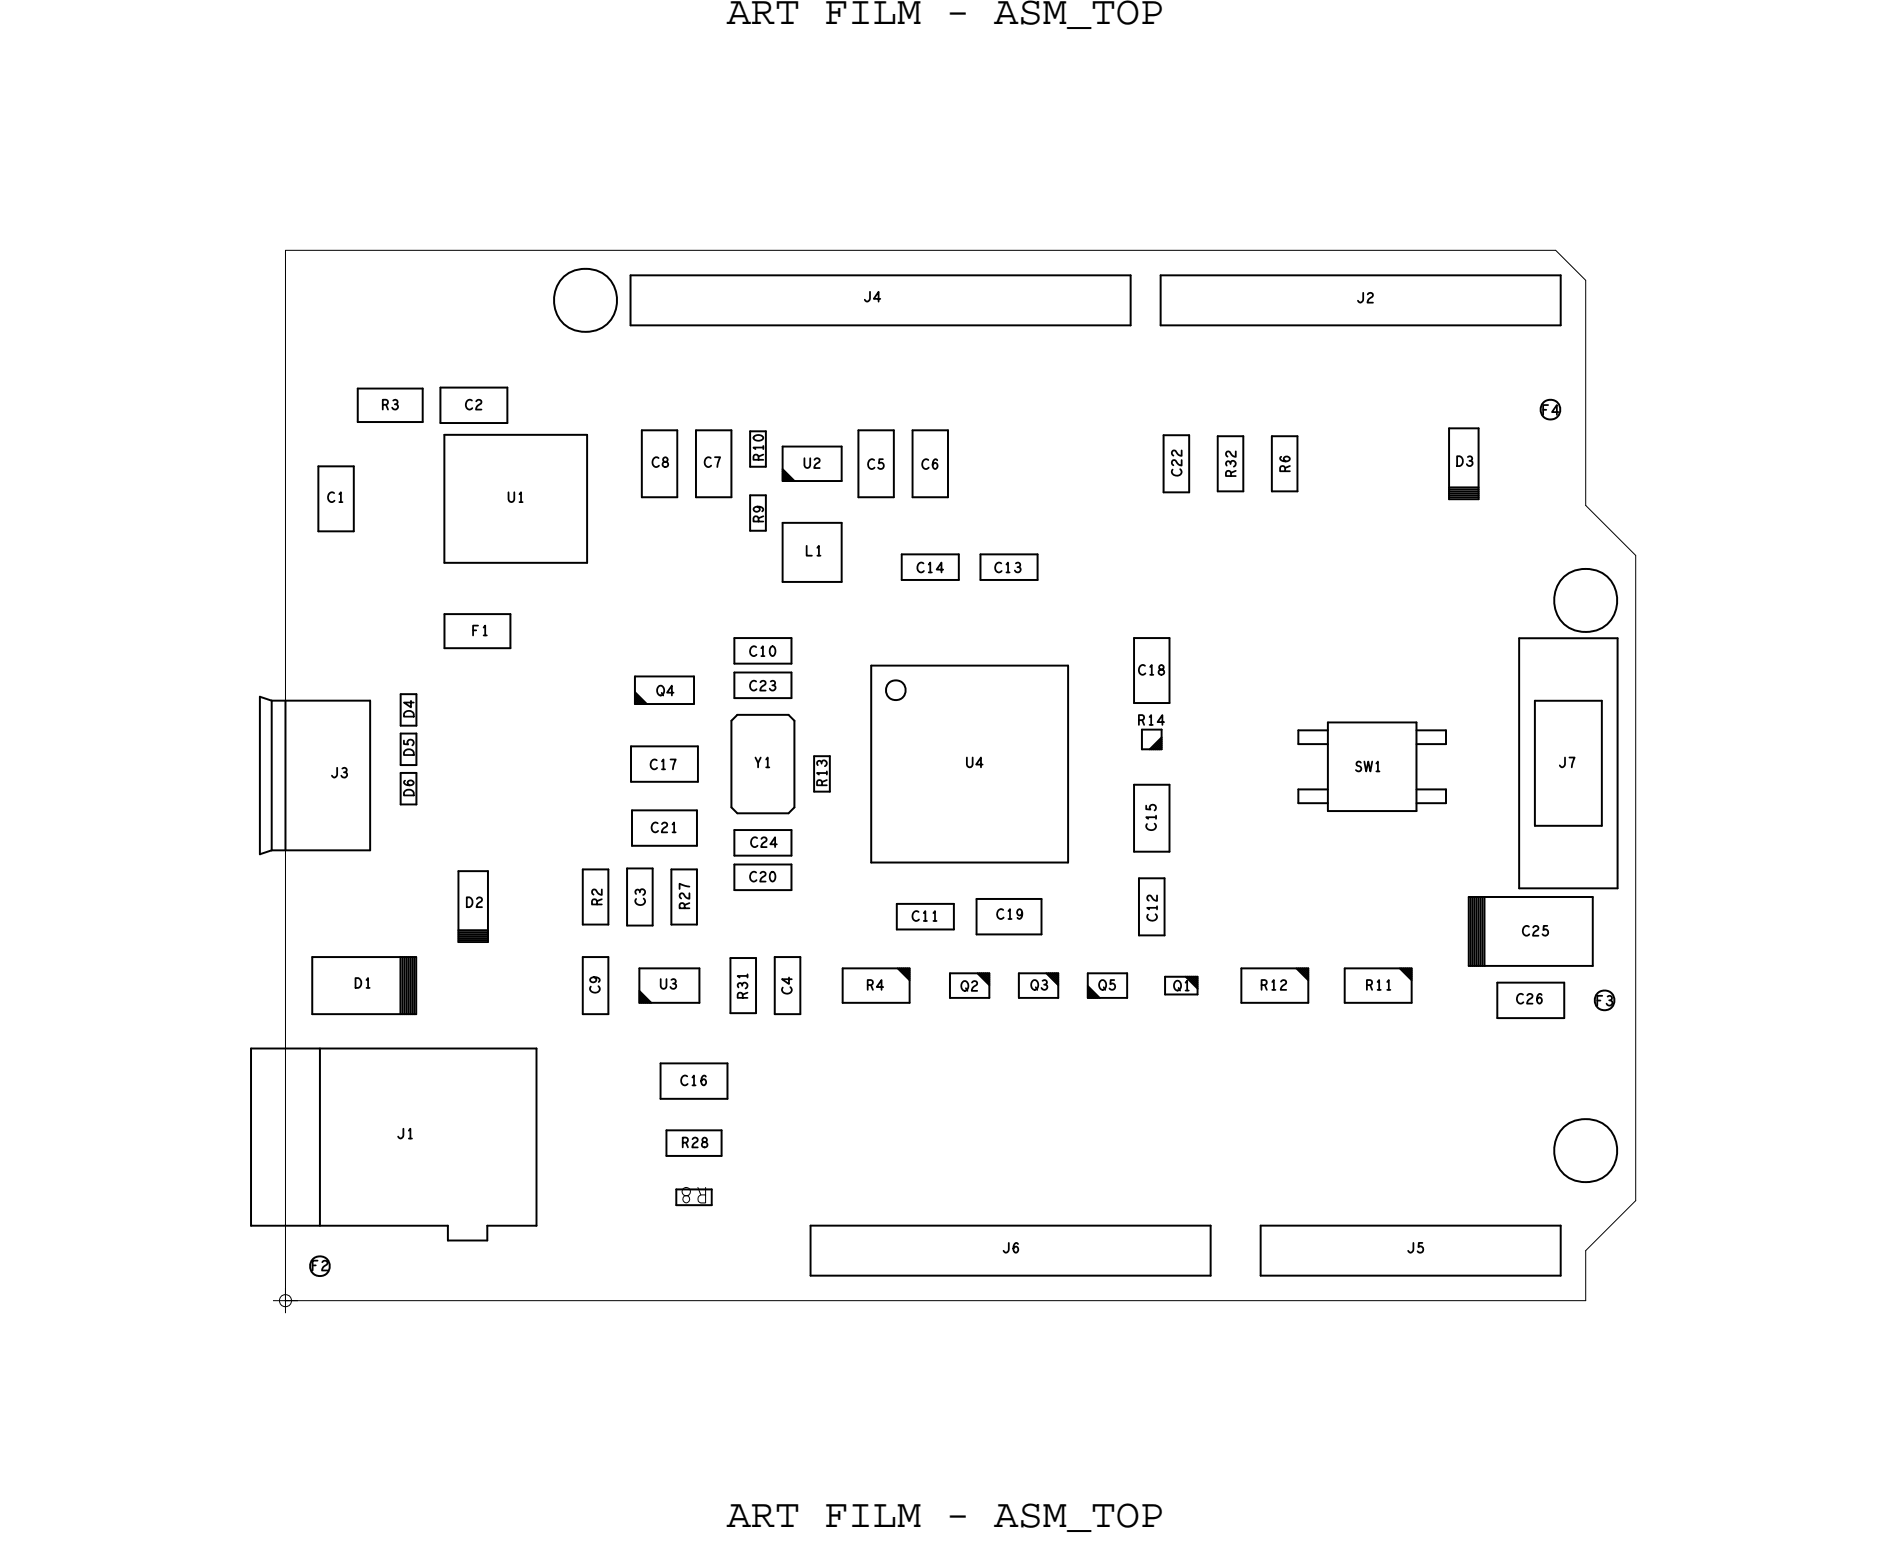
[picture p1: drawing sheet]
<svg xmlns="http://www.w3.org/2000/svg" width="96mm" height="79mm" viewBox="0 0 96 79" stroke-linecap="round" stroke-linejoin="round" font-family="sans-serif">
<defs><g id="words">
<g font-size="2.1">
<text x="36.9" y="1.2">ART FILM - ASM_TOP</text>
<text x="36.9" y="77.5">ART FILM - ASM_TOP</text>
</g>
<g font-size=".5">
<text x="19.4" y="20.8">R3</text>
<text x="38.8" y="23.4" transform="rotate(-90 38.8 23.4)">R10</text>
<text x="50.5" y="29.1">C13</text>
<text x="62.8" y="24.3" transform="rotate(-90 62.8 24.3)">R32</text>
<text x="23.9" y="32.3">F1</text>
<text x="42" y="40" transform="rotate(-90 42 40)">R13</text>
<text x="57.8" y="36.8">R14</text>
<text x="46.3" y="46.8">C11</text>
<text x="38" y="50.8" transform="rotate(-90 38 50.8)">R31</text>
<text x="52.3" y="50.3">Q3</text>
<text x="59.6" y="50.3">Q1</text>
<text x="64" y="50.3">R12</text>
<text x="69.3" y="50.3">R11</text>
<text x="81" y="51.1">F3</text>
</g>
</g></defs>
<!-- layer: Board Outline -->
<path d="M14.5 12.7v17zM14.5 12.7h64.5zM79 12.7l1.5 1.5zM80.5 14.2v11.5zM14.5 29.7v36.4zM80.5 25.7l2.6 2.5zM83.1 28.2v32.8zM14.5 66.1h66zM80.5 63.5l2.6-2.5zM80.5 63.5v2.6z" fill="none" stroke="#000" stroke-width=".05"/>
<!-- layer: Components -->
<g fill="none" stroke="#000" stroke-width=".1">
<path d="M18.2 19.7v1.7zM18.2 19.7h3.3zM21.5 19.7v1.7zM22.4 19.7h3.4zM22.4 19.7v1.8zM25.8 19.7v1.8zM32 14h25.4zM32 14v2.5zM32 16.5h25.4zM57.4 14v2.5zM59 14h20.3zM59 14v2.5z"/>
<path d="M59 16.5h20.3zM79.3 14v2.5zM13.2 35.4l.6 .2zM13.2 35.4v8zM13.8 35.6h5zM13.8 35.6v7.6zM14.5 35.6v7.6zM16.2 27h1.8zM16.2 23.7v3.3zM16.2 23.7h1.8zM18 23.7v3.3zM18.2 21.4h3.3z"/>
<path d="M18.8 35.6v7.6zM20.3 39.3h.9zM20.3 37.3h.9zM20.3 35.3h.9zM20.4 39.3v1.6zM20.4 38.9h.8zM20.4 37.3v1.6zM20.4 36.9h.8zM20.4 35.3v1.6zM21.2 39.3v1.6zM21.2 37.3v1.6zM21.2 35.3v1.6z"/>
<path d="M22.4 21.5h3.4zM22.6 22.1h7.2zM22.6 22.1v6.5zM22.6 28.6h7.2zM22.6 31.2v1.7zM22.6 31.2h3.3zM22.6 32.9h3.3zM25.9 31.2v1.7zM29.8 22.1v6.5zM32 37.9h3.5zM32.1 37.9v1.8zM32.1 39.7h3.4z"/>
<path d="M32.2 35.2l.6 .6zM32.2 35.4l.5 .4zM32.2 34.4h3.1zM32.2 35.6l.3 .2zM32.3 35.8h3zM32.3 34.4v1.4zM32.3 35.5l.2 .3zM32.3 35.3l.5 .5zM32.3 35.7l.1 .1zM32.6 25.3h1.8zM32.6 21.9v3.4zM32.6 21.9h1.8z"/>
<path d="M34.4 21.9v3.4zM35.3 34.4v1.4zM35.4 25.3h1.7zM35.4 21.9v3.4zM35.4 21.9h1.8zM35.5 37.9v1.8zM37.2 36.6v4.4zM37.2 21.9v3.4zM37.3 34.2v1.3zM37.3 35.5h2.9zM37.3 33.7h2.9zM37.3 32.4v1.3z"/>
<path d="M37.3 34.2h2.9zM37.3 32.4h2.9zM37.5 36.3l-.3 .3zM37.5 36.3h2.6zM38.1 25.2h.8zM38.1 21.9h.8zM38.1 27h.8zM38.1 25.2v1.8zM38.1 23.7h.8zM38.1 21.9v1.8zM38.9 25.2v1.8zM38.9 21.9v1.8z"/>
<path d="M39.7 24l.4 .4zM39.7 23.8l.7 .6zM39.7 24.2l.2 .2zM39.7 22.7h3zM39.7 26.6h3zM39.8 24.4h3zM39.8 22.7v1.7zM39.8 29.6h3zM39.8 26.6v3zM39.8 23.9l.5 .5zM39.8 24.1l.3 .3zM39.8 24.3l.1 .1z"/>
<path d="M40.1 36.3l.3 .3zM40.2 34.2v1.3zM40.2 32.4v1.3zM40.4 36.6v4.4zM41.3 38.4h.8zM41.3 38.4v1.8zM42.1 38.4v1.8zM42.7 22.7v1.7zM42.7 26.6v3zM43.6 25.3h1.8zM43.6 21.9v3.4zM43.6 21.9h1.8z"/>
<path d="M44.3 33.8v10zM44.3 33.8h10zM45.4 21.9v3.4zM45.8 29.5h2.9zM45.8 28.2v1.3zM45.8 28.2h2.9zM46.4 25.3h1.7zM46.4 21.9v3.4zM46.4 21.9h1.8zM48.2 21.9v3.4zM48.7 28.2v1.3zM49.8 28.2v1.3z"/>
<path d="M49.8 29.5h2.9zM49.8 28.2h2.9zM52.7 28.2v1.3zM54.3 33.8v10zM57.6 35.7h1.8zM57.6 32.4v3.3zM57.6 39.9v3.4zM57.6 32.4h1.8zM57.6 39.9h1.8zM58 37.1h1zM58 38.1h1zM58 37.1v1z"/>
<path d="M58.4 38.1l.6-.6zM58.5 38.1l.5-.5zM58.6 38.1l.4-.4zM58.7 38.1l.3-.3zM58.8 38.1l.2-.2zM58.9 38.1l.1-.1zM59 37.1v1zM59.1 22.1h1.3zM59.1 25h1.3zM59.1 22.1v2.9zM59.4 32.4v3.3zM59.4 39.9v3.4z"/>
<path d="M60.4 22.1v2.9zM61.9 22.2h1.3zM61.9 25h1.3zM61.9 22.2v2.8zM63.2 22.2v2.8zM64.6 25h1.3zM64.6 22.2v2.8zM64.6 22.2h1.3zM65.9 22.2v2.8zM65.9 37.8h1.5zM65.9 37.1v.7zM65.9 37.1h1.5z"/>
<path d="M67.4 36.7h4.5zM67.4 36.7v4.5zM71.9 37.1h1.5zM71.9 37.8h1.5zM71.9 36.7v4.5zM73.4 37.1v.7zM73.6 21.8h1.5zM73.6 25.3h1.5zM73.6 25.2h1.5zM73.6 25.1h1.5zM73.6 25h1.5zM73.6 24.9h1.5z"/>
<path d="M73.6 24.8h1.5zM73.6 25.4h1.5zM73.6 21.8v3.6zM75.1 21.8v3.6zM77.2 32.4v12.7zM77.2 32.4h5zM78 35.6v6.3zM78 35.6h3.4zM81.4 35.6v6.3zM82.2 32.4v12.7zM12.8 53.2h14.4zM12.8 53.2v9z"/>
<path d="M13.2 43.4l.6-.2zM13.8 43.2h5zM15.9 48.6h5.2zM15.9 51.5h5.2zM15.9 48.6v2.9zM16.3 53.2v9zM20.3 48.6v2.9zM20.4 40.9h.8zM20.4 48.6v2.9zM20.5 48.6v2.9zM20.6 48.6v2.9zM20.7 48.6v2.9z"/>
<path d="M20.8 48.6v2.9zM20.9 48.6v2.9zM21 48.6v2.9zM21.1 48.6v2.9zM23.3 47.6h1.5zM23.3 47.5h1.5zM23.3 47.4h1.5zM23.3 47.3h1.5zM23.3 47.2h1.5zM23.3 44.2h1.5zM23.3 47.7h1.5zM23.3 47.8h1.5z"/>
<path d="M23.3 44.2v3.6zM24.8 44.2v3.6zM27.2 53.2v9zM29.6 47h1.3zM29.6 44.2v2.8zM29.6 51.5h1.3zM29.6 48.6v2.9zM29.6 44.2h1.3zM29.6 48.6h1.3zM30.9 44.2v2.8zM30.9 48.6v2.9zM31.9 44.1h1.2z"/>
<path d="M31.9 47h1.2zM31.9 44.1v2.9zM32.1 43h3.3zM32.1 41.2v1.8zM32.1 41.2h3.3zM32.5 49.2h3zM32.5 50.3l.6 .6zM32.5 50.5l.4 .4zM32.5 50.9h3zM32.5 49.2v1.7zM32.5 50.7l.2 .2zM32.5 50.6l.3 .3z"/>
<path d="M32.5 50.4l.5 .5zM32.5 50.8l.1 .1zM33.1 44.1v2.9zM33.5 54h3.5zM33.6 54v1.8zM33.6 55.8h3.4zM33.9 57.4h2.8zM33.9 57.4v1.3zM33.9 58.7h2.8zM34.1 44.2h1.3zM34.1 47h1.3zM34.1 44.2v2.8z"/>
<path d="M35.4 44.2v2.8zM35.4 41.2v1.8zM35.5 49.2v1.7zM36.7 57.4v1.3zM37 54v1.8zM37.1 48.7h1.3zM37.1 51.5h1.3zM37.1 48.7v2.8zM37.2 41l.2 .3zM37.3 43.5h2.9zM37.3 42.2v1.3zM37.3 45.2h2.9z"/>
<path d="M37.3 43.9v1.3zM37.3 42.2h2.9zM37.3 43.9h2.9zM37.5 41.3h2.5zM38.4 48.7v2.8zM39.3 51.5h1.3zM39.3 48.6v2.9zM39.4 48.6h1.3zM40.1 41.3l.2-.3zM40.2 42.2v1.3zM40.2 43.9v1.3zM40.7 48.6v2.9z"/>
<path d="M41.3 40.2h.9zM42.8 49.2h3.4zM42.8 50.9h3.4zM42.8 49.2v1.7zM44.3 43.8h9.9zM45.5 47.2h2.9zM45.5 45.9v1.3zM45.6 45.9h2.9zM45.6 49.2l.6 .6zM45.7 49.2l.5 .5zM45.8 49.2l.4 .4zM45.9 49.2l.3 .3z"/>
<path d="M46 49.2l.2 .2zM46.1 49.2l.1 .1zM46.2 49.2v1.7zM48.3 50.7h1.9zM48.3 49.4v1.3zM48.3 49.4h2zM48.5 45.9v1.3zM49.6 47.5h3.3zM49.6 45.7v1.8zM49.6 45.7h3.3zM49.7 49.4l.6 .6zM49.7 49.4l.5 .5z"/>
<path d="M49.9 49.4l.4 .4zM50 49.4l.2 .3zM50.1 49.4l.2 .2zM50.2 49.4v.1zM50.3 49.4v1.3zM51.7 50.7h2zM51.7 49.4v1.3zM51.8 49.4h1.9zM52.9 45.7v1.8zM53.2 49.4l.6 .6zM53.3 49.4l.4 .5zM53.4 49.4l.4 .4z"/>
<path d="M53.4 49.4l.3 .3zM53.6 49.4l.2 .2zM53.7 49.4v.1zM53.7 49.4v1.3zM55.2 50.1l.7 .6zM55.2 50.5l.2 .2zM55.2 50.3l.5 .4zM55.3 50.7h1.9zM55.3 49.4v1.3zM55.3 50.2l.4 .5zM55.3 49.4h2zM55.3 50.4l.3 .3z"/>
<path d="M55.3 50.6l.1 .1zM57.3 49.4v1.3zM57.6 43.3h1.8zM57.9 44.6h1.2zM57.9 47.5h1.2zM57.9 44.6v2.9zM59.1 44.6v2.9zM59.2 50.5h1.6zM59.2 49.6v.9zM59.2 49.6h1.6zM60.2 49.6l.6 .6zM60.3 49.6l.5 .5z"/>
<path d="M60.4 49.6l.4 .4zM60.5 49.6l.3 .3zM60.6 49.6l.2 .2zM60.7 49.6l.1 .1zM60.8 49.6v.9zM63 49.2h3.4zM63 50.9h3.5zM63 49.2v1.7zM65.9 49.2l.6 .6zM65.9 40.8h1.5zM65.9 40.1v.7zM65.9 40.1h1.5z"/>
<path d="M66 49.2l.4 .5zM66.1 49.2l.4 .4zM66.1 49.2l.3 .3zM66.3 49.2l.2 .2zM66.4 49.2v.1zM66.4 49.2v1.7zM67.4 41.2h4.5zM68.3 49.2h3.4zM68.3 50.9h3.4zM68.3 49.2v1.7zM71.1 49.2l.6 .6zM71.2 49.2l.5 .5z"/>
<path d="M71.3 49.2l.4 .4zM71.4 49.2l.3 .3zM71.5 49.2l.2 .2zM71.6 49.2l.1 .1zM71.7 49.2v1.7zM71.9 40.1h1.5zM71.9 40.8h1.5zM73.4 40.1v.7zM74.6 45.6v3.5zM74.6 49.1h6.3zM74.6 45.6h6.3zM74.7 45.6v3.5z"/>
<path d="M74.8 45.6v3.5zM74.9 45.6v3.5zM75 45.6v3.5zM75.1 45.6v3.5zM75.2 45.6v3.5zM75.3 45.6v3.5zM75.4 45.6v3.5zM76 49.9h3.4zM76 49.9v1.8zM76 51.7h3.5zM77.2 45.1h5zM78 41.9h3.4z"/>
<path d="M79.4 49.9v1.8zM80.9 45.6v3.5zM12.8 62.2h10zM22.8 62.2v.8zM22.8 63h2zM24.7 62.2h2.5zM24.8 62.2v.8zM34.4 61.2h1.7zM34.4 60.4v.8zM34.4 60.4h1.8zM36.2 60.4v.8zM41.2 64.8h20.3z"/>
<path d="M41.2 62.2v2.6zM41.2 62.2h20.3zM61.5 62.2v2.6zM64 62.2v2.6zM64 62.2h15.3zM64 64.8h15.3zM79.3 62.2v2.6z"/>
<circle cx="29.7" cy="15.3" r="1.61"/>
<circle cx="45.5" cy="35.1" r=".5"/>
<circle cx="78.7" cy="20.8" r=".5"/>
<circle cx="80.5" cy="30.5" r="1.61"/>
<circle cx="80.5" cy="58.4" r="1.61"/>
<circle cx="81.5" cy="50.8" r=".5"/>
<circle cx="16.2" cy="64.3" r=".5"/>
</g>
<!-- layer: Text -->
<g fill="none" stroke="#000" stroke-width=".09">
<path d="M44.2 14.8v.4l-.2 .1-.1-.1M44.7 15.2h-.3l.2-.4v.5M69.2 14.9v.4l-.1 .1-.1-.1M69.5 15a.13 .13 0 0 1 .2-.1 .13 .13 0 0 1 0 .2l-.2 .3h.2M17 25a.22 .22 0 0 0-.3 .2 .22 .22 0 0 0 .3 .2M17.1 39v.4l-.1 .1-.1-.1M17.2 25.1l.1-.1v.5M17.2 25.5h.2M17.4 39a.12 .12 0 0 1 .2 0 .12 .12 0 0 1-.1 .2M17.5 39.2a.15 .15 0 0 1 .1 .2 .15 .15 0 0 1-.1 .1 .15 .15 0 0 1-.2-.1M19.4 20.6l.3-.1v-.1l-.3-.1v.5M20 20.3a.12 .12 0 0 1 .2 0 .12 .12 0 0 1-.1 .2"/>
<path d="M20.5 37.6v.2h.2a.16 .16 0 0 1 .1-.2 .16 .16 0 0 1 .2 0 .16 .16 0 0 1-.1 .3M20.6 39.6l-.1 .1a.24 .24 0 0 0 .3 .2 .24 .24 0 0 0 .2-.2 .14 .14 0 0 0-.2-.1 .15 .15 0 0 0 0 .3M20.6 38.1a.26 .26 0 0 1 .3 0 .26 .26 0 0 1 .1 .2h-.5zM20.6 36.2a.26 .26 0 0 1 .3-.1 .26 .26 0 0 1 .1 .3h-.5zM20.9 35.6v.3l-.4-.2h.5M24 20.3a.22 .22 0 0 0-.3 .2 .22 .22 0 0 0 .3 .2M24.2 20.4a.13 .13 0 0 1 .2-.1 .13 .13 0 0 1 0 .2l-.2 .3h.3M24.3 31.8h-.3v.5M24.6 31.9v-.1v.5M25.8 25v.4l.2 .1 .1-.1v-.4M26.4 25.1l.1-.1v.5M26.4 25.5h.1"/>
<path d="M33.4 38.6a.22 .22 0 0 0-.4 .2 .22 .22 0 0 0 .4 .2M33.5 23.3a.22 .22 0 0 0-.4 .2 .22 .22 0 0 0 .4 .1M33.6 35.2l.1 .1M33.6 38.7l.1-.1v.5M33.6 39.1h.2M33.7 23.3v.1a.2 .2 0 0 1 .2 .1 .2 .2 0 0 1 0 .2 .16 .16 0 0 1-.3-.1 .18 .18 0 0 1 .3-.2v-.1zM34.1 38.6h.2l-.1 .5M34.2 35.2h-.3l.2-.4v.5M36.1 23.3a.22 .22 0 0 0-.3 .2 .22 .22 0 0 0 .3 .1M36.3 23.2h.3l-.2 .5M38.3 22.2a.26 .26 0 0 1 .3-.1 .26 .26 0 0 1 .2 .2 .26 .26 0 0 1-.3 .1 .26 .26 0 0 1-.2-.2zM38.4 38.5l.1 .5"/>
<path d="M38.4 32.9a.22 .22 0 0 0-.3 .2 .22 .22 0 0 0 .3 .1M38.4 34.6a.22 .22 0 0 0-.3 .2 .22 .22 0 0 0 .3 .2M38.5 25.7v.1a.14 .14 0 0 1 0 .2 .14 .14 0 0 1-.2-.1 .14 .14 0 0 1 .2-.2l.3 .1-.1 .2M38.5 23.4v-.3h-.2v.3h.5M38.5 26.5v-.2l-.2-.1v.3h.5M38.6 34.7a.13 .13 0 0 1 .2-.1 .13 .13 0 0 1 .1 .2l-.3 .3h.3M38.6 38.5l-.1 .2M38.7 32.9v-.1v.5M38.7 33.3h.1M38.8 26.2l-.3 .1M38.8 22.7h-.5l.1 .1M38.9 38.6l.1-.1v.5"/>
<path d="M38.9 39h.2M39.1 34.6a.12 .12 0 0 1 .2 0 .12 .12 0 0 1 0 .2M39.2 32.8a.24 .24 0 0 1 .2 .3 .24 .24 0 0 1-.2 .2 .34 .34 0 0 1 0-.5zM39.2 34.8a.15 .15 0 0 1 .2 .1 .15 .15 0 0 1-.1 .2 .15 .15 0 0 1-.2-.1M40.9 23.3v.3l.1 .2 .2-.2v-.3M41 27.7v.5h.2M41.4 23.4a.13 .13 0 0 1 .2-.1 .13 .13 0 0 1 0 .2l-.2 .3h.2M41.5 27.8l.1-.1v.5M41.5 28.2h.2M41.7 38.7a.12 .12 0 0 0-.2 0 .12 .12 0 0 0 0 .2M41.8 39.9l-.1-.2-.1-.1-.1 .3h.5M42 39.3h-.5h.1"/>
<path d="M44.4 23.4a.22 .22 0 0 0-.3 .2 .22 .22 0 0 0 .3 .1M44.8 23.3h-.1l-.1 .2a.16 .16 0 0 1 .3 .1 .16 .16 0 0 1-.1 .2 .16 .16 0 0 1-.2-.1M46.9 28.6a.22 .22 0 0 0-.3 .2 .22 .22 0 0 0 .3 .2M47.2 23.4a.22 .22 0 0 0-.4 .2 .22 .22 0 0 0 .4 .1M47.2 28.7v-.1v.5M47.2 29.1h.1M47.6 23.4v-.1a.24 .24 0 0 0-.2 .3 .24 .24 0 0 0 .1 .2 .14 .14 0 0 0 .1-.2 .14 .14 0 0 0-.2 0M47.9 28.9h-.3l.2-.3v.5M49.1 38.5v.3l.2 .2 .1-.2v-.3M49.9 38.8h-.3l.2-.3v.5M50.9 28.6a.22 .22 0 0 0-.4 .2 .22 .22 0 0 0 .4 .2M51.1 28.7l.1-.1v.5"/>
<path d="M51.6 28.6a.12 .12 0 0 1 .2 0 .12 .12 0 0 1-.1 .2M57.8 36.6l.3-.1v-.1l-.3-.1v.5M58.2 33.8a.22 .22 0 0 0-.4 .2 .22 .22 0 0 0 .4 .2M58.4 36.4l.1-.1v.5M58.4 33.9l.1-.1v.5M58.4 34.3h.2M58.9 33.8v.1a.2 .2 0 0 1 .2 .1 .2 .2 0 0 1 0 .2 .16 .16 0 0 1-.3-.1 .16 .16 0 0 1 .3-.1v-.2zM59.1 36.7h-.3l.2-.4v.5M59.9 23.8a.22 .22 0 0 1-.1 .4 .22 .22 0 0 1-.2-.4M60 22.9v.3l-.3-.3a.13 .13 0 0 0-.2 .1 .13 .13 0 0 0 .1 .1M60 23.4v.2l-.3-.2a.13 .13 0 0 0-.2 0 .13 .13 0 0 0 .1 .2M62.5 23.5a.12 .12 0 0 0-.2-.1 .12 .12 0 0 0 0 .2"/>
<path d="M62.5 24.2v-.2l-.2-.1v.3h.5M62.8 22.9v.3l-.3-.2a.13 .13 0 0 0-.2 0 .13 .13 0 0 0 .1 .2M65.1 23.2h-.1a.24 .24 0 0 0 .3 .2 .24 .24 0 0 0 .2-.1 .14 .14 0 0 0-.2-.1 .14 .14 0 0 0 0 .2M65.3 23.9v-.2h-.2l-.1 .2h.5M65.5 23.7l-.2 .1M69.1 38.7a.12 .12 0 0 0-.2 0 .12 .12 0 0 0 .1 .2 .15 .15 0 0 1 .1 .1 .15 .15 0 0 1 0 .2 .15 .15 0 0 1-.2-.1M69.3 38.7l.1 .5 .1-.5 .1 .5 .1-.5M69.9 38.8l.1-.1v.5M69.9 39.2h.2M74 23.2a.25 .25 0 0 1 .3 .2 .25 .25 0 0 1-.3 .3zM74.6 23.2a.12 .12 0 0 1 .2 0 .12 .12 0 0 1-.1 .2M74.6 23.4a.15 .15 0 0 1 .2 .1 .15 .15 0 0 1-.1 .2 .15 .15 0 0 1-.2-.1"/>
<path d="M78.4 20.8h.1M78.6 20.6h-.2v.5M79.2 20.9h-.4l.3-.3v.5M79.5 38.5v.4l-.2 .1-.1-.1M79.7 38.5h.3l-.2 .5M18.1 49.7a.25 .25 0 0 1 .3 .2 .25 .25 0 0 1-.3 .3zM18.6 49.8l.1-.1v.5M18.6 50.2h.2M20.5 57.3v.4l-.2 .1-.1-.1M20.6 40.2a.26 .26 0 0 1 .3-.1 .26 .26 0 0 1 .1 .3h-.5zM20.8 57.4v-.1v.5M20.8 57.8h.1"/>
<path d="M23.7 45.6a.25 .25 0 0 1 .3 .2 .25 .25 0 0 1-.3 .3zM24.2 45.7a.13 .13 0 0 1 .2-.1 .13 .13 0 0 1 .1 .2l-.3 .3h.3M30.2 49.6v.1a.14 .14 0 0 1 0 .2 .14 .14 0 0 1-.2-.1 .14 .14 0 0 1 .2-.2l.3 .1-.1 .2M30.3 45.9v-.2h-.2v.2h.5M30.4 50.1a.22 .22 0 0 1-.2 .3 .22 .22 0 0 1-.2-.3M30.6 45.2v.2l-.3-.2a.13 .13 0 0 0-.2 0 .13 .13 0 0 0 .1 .2M30.6 45.7l-.3 .1M32.5 45.3a.15 .15 0 0 1 .1-.1 .15 .15 0 0 1 .2 .1 .15 .15 0 0 1-.1 .2M32.5 45.3a.12 .12 0 0 0-.2-.1 .12 .12 0 0 0 0 .2M32.7 45.6a.22 .22 0 0 1-.2 .4 .22 .22 0 0 1-.2-.3M33.4 41.8a.22 .22 0 0 0-.3 .2 .22 .22 0 0 0 .3 .2M33.6 49.7v.4l.1 .1 .2-.1v-.4"/>
<path d="M33.6 41.9a.13 .13 0 0 1 .2-.1 .13 .13 0 0 1 .1 .2l-.3 .3h.3M34.1 49.8a.12 .12 0 0 1 .2 0 .12 .12 0 0 1-.1 .2M34.2 41.9v-.1v.5M34.2 42.3h.1M34.2 50a.15 .15 0 0 1 .1 .1 .15 .15 0 0 1-.1 .1 .15 .15 0 0 1-.2-.1M34.7 58h.2v-.2h-.2v.5M34.8 46.1v-.2h-.2l-.1 .2h.5M34.8 58l.1 .3M34.9 54.7a.22 .22 0 0 0-.3 .2 .22 .22 0 0 0 .3 .1M35 45.4v.2l-.3-.2a.13 .13 0 0 0-.2 0 .13 .13 0 0 0 .1 .2M35 45.9l-.2 .1M35 45l-.5-.1v.2"/>
<path d="M35.2 54.7l.1-.1v.5M35.2 55.1h.1M35.2 57.9a.13 .13 0 0 1 .2-.1 .13 .13 0 0 1 0 .2l-.2 .3h.2M35.7 57.8v.1a.2 .2 0 0 1 .2 .1 .2 .2 0 0 1 0 .2 .16 .16 0 0 1-.3-.1 .16 .16 0 0 1 .3-.1v-.2zM35.9 54.7l-.1-.1a.24 .24 0 0 0-.2 .3 .24 .24 0 0 0 .2 .2 .14 .14 0 0 0 .1-.2 .15 .15 0 0 0-.3 0M37.7 50a.12 .12 0 0 0-.2-.1 .12 .12 0 0 0 0 .2M37.7 50.7v-.2l-.2-.1v.3h.5M38 49.6h-.5h.1M38.4 44.3a.22 .22 0 0 0-.3 .2 .22 .22 0 0 0 .3 .2M38.5 42.6a.22 .22 0 0 0-.4 .2 .22 .22 0 0 0 .4 .1M38.6 44.4a.13 .13 0 0 1 .2-.1 .13 .13 0 0 1 .1 .2l-.3 .3h.3M38.7 42.6a.13 .13 0 0 1 .2-.1 .13 .13 0 0 1 0 .2l-.2 .3h.2"/>
<path d="M39.2 44.3a.24 .24 0 0 1 .2 .2 .24 .24 0 0 1-.2 .3 .34 .34 0 0 1 0-.5zM39.5 42.9h-.4l.3-.4v.5M40.1 49.6v.4l-.4-.3h.5M40.1 50.1a.22 .22 0 0 1-.1 .4 .22 .22 0 0 1-.2-.3M44.1 50h.2v-.2h-.2v.5M44.2 50l.1 .3M44.9 50.1h-.4l.3-.3v.5M46.7 46.3a.22 .22 0 0 0-.4 .2 .22 .22 0 0 0 .4 .2M46.9 46.4l.1-.1v.5M47.4 46.4l.1-.1v.5M49.1 50.2v.1M49.4 49.9a.13 .13 0 0 1 .2-.1 .13 .13 0 0 1 0 .2l-.2 .3h.2"/>
<path d="M51 46.2a.22 .22 0 0 0-.4 .2 .22 .22 0 0 0 .4 .2M51.2 46.3l.1-.1v.5M51.2 46.7h.2M51.9 46.4a.14 .14 0 0 1-.2 0 .14 .14 0 0 1 .1-.2 .14 .14 0 0 1 .1 .2l-.1 .3-.1-.1M53 49.8a.12 .12 0 0 1 .2 0 .12 .12 0 0 1-.1 .2M56.1 50.1v.2M56.6 49.8h-.2v.2a.16 .16 0 0 1 .2 0 .16 .16 0 0 1 0 .3 .16 .16 0 0 1-.3-.1M58.2 40.9v.2h.2a.16 .16 0 0 1 .1-.2 .16 .16 0 0 1 .2 0 .16 .16 0 0 1-.1 .3M58.6 41.8a.22 .22 0 0 1-.1 .4 .22 .22 0 0 1-.2-.4M58.7 46.4a.22 .22 0 0 1-.2 .4 .22 .22 0 0 1-.2-.4M58.7 41.5h-.5l.1 .1M58.7 41.4v.2"/>
<path d="M58.8 45.5v.3l-.3-.3a.13 .13 0 0 0-.2 .1 .13 .13 0 0 0 .1 .1M58.8 46.1h-.5l.1 .1M58.8 46v.2M60.2 49.9l.1-.1v.5M64.1 50h.2v-.2h-.2v.5M64.6 49.9l.1-.1v.5M65.1 49.9a.13 .13 0 0 1 .1-.1 .13 .13 0 0 1 .1 .2l-.3 .3h.3M69.4 50h.2l.1-.2h-.3v.5M70 49.9l.1-.1v.5M70.5 49.9v-.1v.5M77.4 50.5a.22 .22 0 0 0-.4 .2 .22 .22 0 0 0 .4 .2M77.6 50.6a.13 .13 0 0 1 .2-.1 .13 .13 0 0 1 0 .2l-.2 .3h.2"/>
<path d="M77.7 47.1a.22 .22 0 0 0-.4 .2 .22 .22 0 0 0 .4 .1M77.9 47.1a.13 .13 0 0 1 .2-.1 .13 .13 0 0 1 0 .2l-.2 .3h.2M78.3 50.5a.24 .24 0 0 0-.2 .2 .24 .24 0 0 0 .1 .3 .16 .16 0 0 0 .1-.3 .14 .14 0 0 0-.2 .1M78.6 47h-.2v.2a.16 .16 0 0 1 .2 .1 .16 .16 0 0 1 0 .2 .16 .16 0 0 1-.3-.1M81.4 50.6h-.3v.5M81.7 50.6a.12 .12 0 0 1 .2 0 .12 .12 0 0 1-.1 .2M15.9 64.3h.1M16.1 64h-.2v.5M16.4 64.1a.13 .13 0 0 1 .2-.1 .13 .13 0 0 1 0 .2l-.2 .3h.2M51.2 63.1v.4l-.1 .1-.1-.1M51.7 63.2v-.1a.24 .24 0 0 0-.2 .3 .24 .24 0 0 0 .1 .2 .14 .14 0 0 0 .1-.2 .14 .14 0 0 0-.2 0M71.8 63.1v.4l-.2 .1-.1-.1"/>
<path d="M72.2 63.1h-.1l-.1 .2a.16 .16 0 0 1 .3 .1 .16 .16 0 0 1-.1 .2 .16 .16 0 0 1-.2-.1"/>
<circle cx="33.6" cy="35.1" r=".22"/>
<circle cx="49" cy="50.1" r=".22"/>
<circle cx="52.6" cy="50" r=".22"/>
<circle cx="56" cy="50" r=".22"/>
<circle cx="59.8" cy="50.1" r=".22"/>
</g>
<path d="M34.7 60.4a.23 .23 0 0 1 .4 .1 .23 .23 0 0 1-.4 .2 .21 .21 0 0 0 .1 .4 .18 .18 0 0 0 .2-.2 .18 .18 0 0 0-.2-.2l-.1-.1zM35.4 60.3l.2 .4M35.8 60.3v.8h-.3v-.3l.1-.1h.2" fill="none" stroke="#000" stroke-width=".05"/>
<!-- layer: Drawing Origin -->
<path d="M13.9 66.1h1.2M14.3 65.8l.2-.1 .2 .1 .1 .3-.1 .2-.2 .1-.2-.1-.1-.2zM14.5 65.4v1.3" fill="none" stroke="#000" stroke-width=".05"/>
<use href="#words"/>
</svg>
